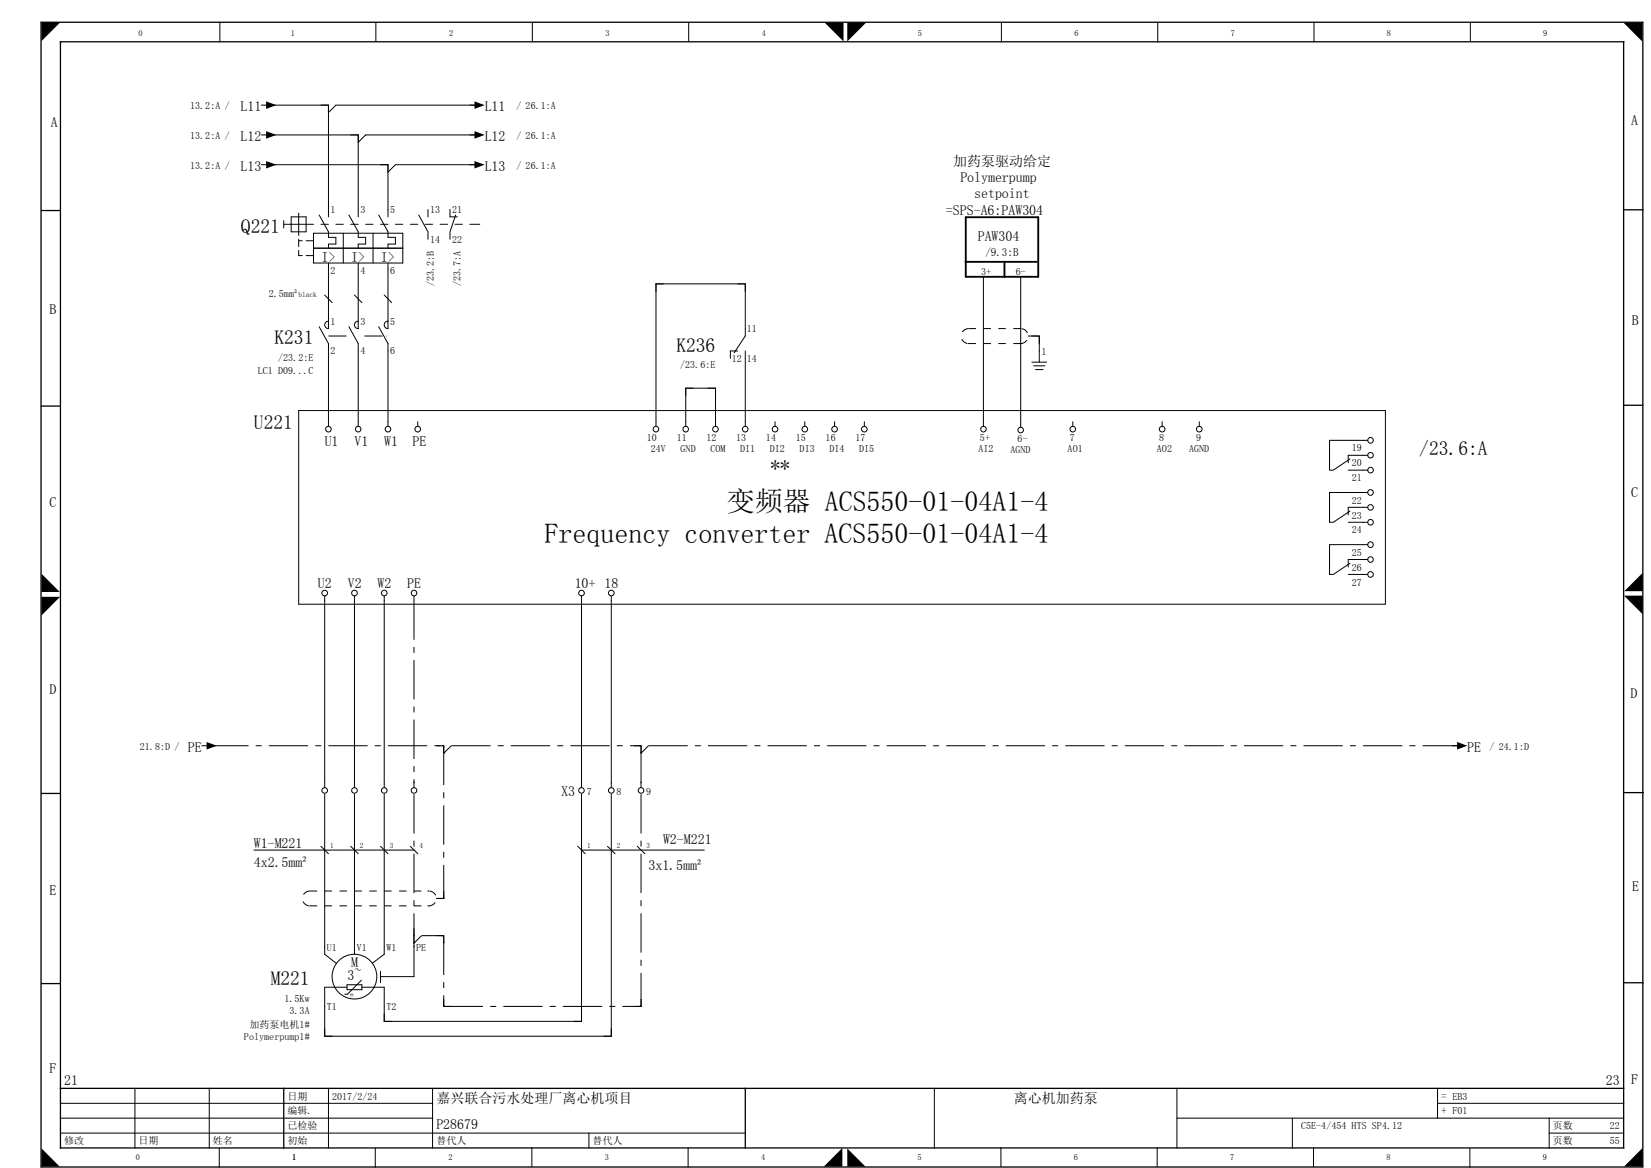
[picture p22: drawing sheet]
<svg xmlns="http://www.w3.org/2000/svg" width="297mm" height="210mm" viewBox="0 0 297 210" stroke-linecap="round" stroke-linejoin="round" font-family="sans-serif">
<defs><g id="words">
<g font-size="5">
<text x="130.8" y="91.8">变频器 ACS550-01-04A1-4</text>
<text x="98" y="97.6">Frequency converter ACS550-01-04A1-4</text>
</g>
<g font-size="3.5">
<text x="43.3" y="41.8">Q221</text>
<text x="49.4" y="61.9">K231</text>
<text x="121.7" y="63.2">K236</text>
<text x="45.7" y="77.2">U221</text>
<text x="255.4" y="81.8">/23.6:A</text>
<text x="138.6" y="84.9">**</text>
<text x="48.7" y="177.1">M221</text>
</g>
<g font-size="2.5">
<text x="9.1" y="22.8">A</text>
<text x="43.3" y="20">L11</text>
<text x="87.2" y="20">L11</text>
<text x="293.5" y="22.5">A</text>
<text x="43.3" y="25.3">L12</text>
<text x="87.2" y="25.3">L12</text>
<text x="171.5" y="29.8">加药泵驱动给定</text>
<text x="43.3" y="30.7">L13</text>
<text x="87.2" y="30.7">L13</text>
<text x="172.8" y="32.7">Polymerpump</text>
<text x="175.3" y="35.5">setpoint</text>
<text x="170.2" y="38.6">=SPS-A6:PAW304</text>
<text x="57.8" y="47">I&gt;</text>
<text x="63.2" y="47">I&gt;</text>
<text x="68.5" y="47">I&gt;</text>
<text x="175.9" y="43.3">PAW304</text>
<text x="8.9" y="56.4">B</text>
<text x="293.6" y="58.4">B</text>
<text x="58.4" y="80.2">U1</text>
<text x="63.8" y="80.2">V1</text>
<text x="69.1" y="80.2">W1</text>
<text x="74.2" y="80.2">PE</text>
<text x="293.5" y="89.4">C</text>
<text x="8.9" y="91.2">C</text>
<text x="57.2" y="105.7">U2</text>
<text x="62.6" y="105.7">V2</text>
<text x="67.9" y="105.7">W2</text>
<text x="73.3" y="105.7">PE</text>
<text x="103.4" y="105.7">10+ 18</text>
<text x="8.9" y="124.7">D</text>
<text x="293.3" y="125.5">D</text>
<text x="33.8" y="135.1">PE</text>
<text x="264" y="135.1">PE</text>
<text x="101" y="143.2">X3</text>
<text x="45.7" y="152.5">W1-M221</text>
<text x="45.7" y="155.8">4x2.5mm²</text>
<text x="119.3" y="151.8">W2-M221</text>
<text x="8.9" y="160.8">E</text>
<text x="116.7" y="156.5">3x1.5mm²</text>
<text x="293.6" y="160.2">E</text>
<text x="63.2" y="173.8">M</text>
<text x="62.5" y="176.1">3~</text>
<text x="8.9" y="193">F</text>
<text x="11.5" y="195">21</text>
<text x="288.9" y="195">23</text>
<text x="293.5" y="194.8">F</text>
<text x="78.5" y="203">P28679</text>
<text x="78.5" y="198.3">嘉兴联合污水处理厂离心机项目</text>
<text x="182.4" y="198.3">离心机加药泵</text>
</g>
<g font-size="2">
<text x="177.3" y="46">/9.3:B</text>
<text x="259.3" y="197.7">= EB3</text>
<text x="259.3" y="200.3">+ F01</text>
</g>
<g font-size="1.8">
<text x="34.2" y="19.7">13.2:A /</text>
<text x="92.9" y="19.7">/ 26.1:A</text>
<text x="34.2" y="25">13.2:A /</text>
<text x="92.9" y="25">/ 26.1:A</text>
<text x="34.2" y="30.4">13.2:A /</text>
<text x="92.9" y="30.4">/ 26.1:A</text>
<text x="59.5" y="38.3">1</text>
<text x="64.8" y="38.3">3</text>
<text x="70.2" y="38.3">5</text>
<text x="77.4" y="38.3">13</text>
<text x="81.4" y="38.3">21</text>
<text x="77.4" y="43.6">14</text>
<text x="81.4" y="43.6">22</text>
<text x="48.4" y="53.5">2.5mm²</text>
<text x="59.5" y="49.2">2</text>
<text x="64.8" y="49.2">4</text>
<text x="70.2" y="49.2">6</text>
<text x="78.1" y="51.4" transform="rotate(-90 78.1 51.4)">/23.2:B</text>
<text x="82.8" y="51.4" transform="rotate(-90 82.8 51.4)">/23.7:A</text>
<text x="176.5" y="49.4">3+</text>
<text x="182.7" y="49.4">6-</text>
<text x="59.5" y="58.4">1</text>
<text x="64.8" y="58.4">3</text>
<text x="70.2" y="58.4">5</text>
<text x="134.3" y="59.8">11</text>
<text x="50" y="64.9">/23.2:E</text>
<text x="59.5" y="63.7">2</text>
<text x="64.8" y="63.7">4</text>
<text x="70.2" y="63.7">6</text>
<text x="131.7" y="65">12</text>
<text x="134.3" y="65">14</text>
<text x="187.4" y="63.8">1</text>
<text x="46.4" y="67.2">LC1 D09...C</text>
<text x="122.4" y="66.2">/23.6:E</text>
<text x="116.4" y="79.3">10</text>
<text x="117.1" y="81.3">24V</text>
<text x="121.7" y="79.3">11</text>
<text x="122.4" y="81.3">GND</text>
<text x="127.1" y="79.3">12</text>
<text x="127.8" y="81.3">COM</text>
<text x="132.5" y="79.3">13</text>
<text x="133.2" y="81.3">DI1</text>
<text x="137.8" y="79.3">14</text>
<text x="138.5" y="81.3">DI2</text>
<text x="143.2" y="79.3">15</text>
<text x="143.9" y="81.3">DI3</text>
<text x="148.5" y="79.3">16</text>
<text x="149.2" y="81.3">DI4</text>
<text x="153.9" y="79.3">17</text>
<text x="154.6" y="81.3">DI5</text>
<text x="176" y="81.3">AI2</text>
<text x="176.3" y="79.3">5+</text>
<text x="181.8" y="81.4">AGND</text>
<text x="183.1" y="79.4">6-</text>
<text x="192.1" y="81.3">AO1</text>
<text x="192.5" y="79.3">7</text>
<text x="208.1" y="81.3">AO2</text>
<text x="208.5" y="79.3">8</text>
<text x="213.9" y="81.3">AGND</text>
<text x="215.2" y="79.3">9</text>
<text x="243.2" y="81.2">19</text>
<text x="243.2" y="83.8">20</text>
<text x="243.2" y="86.5">21</text>
<text x="243.2" y="90.5">22</text>
<text x="243.2" y="95.9">24</text>
<text x="243.2" y="93.2">23</text>
<text x="243.2" y="99.9">25</text>
<text x="243.2" y="105.3">27</text>
<text x="243.2" y="102.6">26</text>
<text x="25.2" y="134.8">21.8:D /</text>
<text x="268" y="134.8">/ 24.1:D</text>
<text x="105.6" y="142.9">7</text>
<text x="110.9" y="142.9">8</text>
<text x="116.3" y="142.9">9</text>
<text x="58.8" y="170.9">U1</text>
<text x="64.2" y="170.9">V1</text>
<text x="69.5" y="170.9">W1</text>
<text x="74.9" y="170.9">PE</text>
<text x="44.9" y="184.9">加药泵电机1#</text>
<text x="51.2" y="180.2">1.5Kw</text>
<text x="52.1" y="182.2">3.3A</text>
<text x="58.8" y="181.5">T1</text>
<text x="69.5" y="181.5">T2</text>
<text x="43.9" y="186.9">Polymerpump1#</text>
<text x="51.7" y="197.7">日期</text>
<text x="59.8" y="197.7">2017/2/24</text>
<text x="51.7" y="200.3">编辑.</text>
<text x="51.7" y="203">已检验</text>
<text x="234.1" y="203">C5E-4/454 HTS SP4.12</text>
<text x="279.4" y="203">页数</text>
<text x="289.6" y="203">22</text>
<text x="11.5" y="205.7">修改</text>
<text x="24.9" y="205.7">日期</text>
<text x="38.3" y="205.7">姓名</text>
<text x="51.7" y="205.7">初始</text>
<text x="78.5" y="205.7">替代人</text>
<text x="106.6" y="205.7">替代人</text>
<text x="279.4" y="205.7">页数</text>
<text x="289.6" y="205.7">55</text>
</g>
<g font-size="1.5">
<text x="24.9" y="6.5">0</text>
<text x="52.3" y="6.4">1</text>
<text x="80.8" y="6.4">2</text>
<text x="108.9" y="6.4">3</text>
<text x="137.1" y="6.4">4</text>
<text x="165.2" y="6.4">5</text>
<text x="193.3" y="6.4">6</text>
<text x="221.4" y="6.4">7</text>
<text x="249.5" y="6.4">8</text>
<text x="277.7" y="6.4">9</text>
<text x="24.5" y="208.6">0</text>
<text x="52.6" y="208.6">1</text>
<text x="80.7" y="208.6">2</text>
<text x="108.8" y="208.6">3</text>
<text x="136.9" y="208.6">4</text>
<text x="165.1" y="208.6">5</text>
<text x="193.2" y="208.6">6</text>
<text x="221.3" y="208.6">7</text>
<text x="249.4" y="208.6">8</text>
<text x="277.6" y="208.6">9</text>
</g>
<g font-size="1.3">
<text x="53.7" y="53.4">black</text>
<text x="59.4" y="152.5">1</text>
<text x="64.8" y="152.5">2</text>
<text x="70.1" y="152.5">3</text>
<text x="75.5" y="152.5">4</text>
<text x="105.6" y="152.5">1</text>
<text x="111" y="152.5">2</text>
<text x="116.3" y="152.5">3</text>
</g>
<text font-size="1" x="62.8" y="179.2">Θ</text>
</g></defs>
<g fill="none" stroke="#000" stroke-width=".18">
<path d="M39.6 4v3.4M47 18.9h.9M48.4 18.9h10.7v20.1M57.7 18.9h1.4v1.3l1.3-1.3h25.5M67.6 4v3.4M95.8 4.1v3.3M123.9 4.1v3.3M180.2 4.1v3.4M208.3 4.2v3.4M236.4 4.1v3.4M264.5 4.1v3.3M47 24.3h.9"/>
<path d="M47 29.6h.9M48.4 24.3h16v14.7M48.4 29.6h21.4v9.4M51.1 39.7v1.3M52.4 39h2.7v2.7h-2.7zM53.7 38.3v4M57.4 38.7l1.7 3v1h1.3v1.2h-1.3v.7M62.8 38.7l1.6 3v1h1.4v1.2h-1.4v.7M63.1 24.3h1.3v1.3l1.4-1.3h20.1M68.1 38.7l1.7 3v1h1.3v1.2h-1.3v.7M68.5 29.6h1.3v1.3l1.3-1.3h14.8M75.3 38.7l1.7 3v1.3"/>
<path d="M77 37.7v1.3M81 37.7v1.3h1.3M82 38.7l-1 3v1.3M51.1 40.3h5.3M53.7 43v1.3M53.7 43.3h.7M53.7 45v1h.7M55.1 43.3h1.3M55.1 46h1.3M56.4 44.6h16.1M56.4 41.9h16.1v5.4h-16.1zM57.4 58.7l1.7 3.1v14.8"/>
<path d="M57.7 40.3h1.4M58.4 53l1.4 1.4M59.1 47.3v11.8a.67 .67 0 0 1-.7-.7 .67 .67 0 0 1 .7-.7M60.4 40.3h1.4M61.8 41.9v5.4M62.8 58.7l1.6 3.1v14.8M63.1 40.3h1.3M63.8 53l1.3 1.4M64.4 47.3v11.8a.67 .67 0 0 1-.6-.7 .67 .67 0 0 1 .6-.7M65.8 40.3h1.3M67.1 41.9v5.4M68.1 58.7l1.7 3.1v14.8"/>
<path d="M68.5 40.3h1.3M69.1 53l1.4 1.4M69.8 47.3v11.8a.67 .67 0 0 1-.7-.7 .67 .67 0 0 1 .7-.7M71.1 40.3h1.4M73.8 40.3h1.4M76.5 40.3h1.3M79.2 40.3h1.3M81.8 40.3h1.4M84.5 40.3h1.8M132.7 51h1.4v1.4M176.9 49.7v26.9M183.6 49.7v27.1"/>
<path d="M53.7 73.8h195.6v34.8h-195.6zM75.2 75.8v.8M123.4 76.6v-6.8h5.3v6.8M127.4 69.8h1.3v1.3M132.1 63.4l2-3v-9.4h-16.1v25.6M132.7 63.1h-1.3v1.3M134.1 63.1v13.5M139.4 75.8v.8M144.8 75.8v.8M150.2 75.8v.8M155.5 75.8v.8M185 60.4h2v4.7"/>
<path d="M185.6 65.1h2.7M185.6 60.4h1.4v1.4M186 65.8h2M186.3 66.4h1.4M193 75.8v.8M209.1 75.8v.8M215.8 75.8v.8M246.1 79.2h-6.9v5.3h.7l3-2M242.6 84.5h3.5M242.6 93.9h3.5M246.1 88.5h-6.9v5.4h.7l3-2M246.1 97.9h-6.9v5.4h.7l3-2"/>
<path d="M246.1 81.9h-3.5v1.3M246.1 91.2h-3.5v1.4M58.4 107.1v34.5M63.8 107.1v34.5M69.1 107.1v34.5M74.5 107.1v.9M104.6 107.1v34.5M110 107.1v34.5M242.6 103.3h3.5M246.1 100.6h-3.5v1.3M36.3 134.1h.9M261.3 134.1h.8"/>
<path d="M45.7 152.8h28.8M57.7 152.1l1.4 1.4M58.4 142.8v28.8l2.1 1.6M63.1 152.1l1.3 1.4M63.8 142.8v28.8M68.5 152.1l1.3 1.4M69.1 142.8v28.8l-2.1 1.6M73.8 152.1l1.4 1.4M74.5 140.8v.8M103.9 152.1l1.4 1.4M104.6 142.8v40.8h-35.5v-6.1h-4M104.6 152.8h22.1"/>
<path d="M109.3 152.1l1.4 1.4M110 142.8v43.5h-51.6v-8.8h4M114.7 152.1l1.3 1.4M115.3 140.8v.8M62.4 177h2.7v.9h-2.7zM65 176.2l-2.5 2.5h-.5M68.5 174.6v2M74.5 170.2v5.4h-6M10.9 198.4h66.9M24.3 195.7v10.7M37.7 195.7v10.7M58.4 185v1.3h1.4"/>
<path d="M59.1 195.7v10.7M69.1 182.3v1.3h1.4M77.8 195.7v10.7M168.1 195.7v10.7M211.7 195.7v10.7M258.6 198.4h33.5M258.6 195.7v5.3M10.9 203.7h123.2M10.9 201h66.9M39.5 206.5v3.3M67.5 206.5v3.3M95.7 206.4v3.3"/>
<path d="M106 203.7v2.7M123.8 206.4v3.4M180.1 206.3v3.4M208.2 206.4v3.3M211.7 201h80.4M232.5 201v5.4M236.3 206.4v3.3M264.5 206.5v3.3M278.7 203.7h13.4M278.7 201v5.4"/>
<circle cx="59.1" cy="77.2" r=".5"/>
<circle cx="64.4" cy="77.2" r=".5"/>
<circle cx="69.8" cy="77.2" r=".5"/>
<circle cx="75.2" cy="77.2" r=".51"/>
<circle cx="118" cy="77.2" r=".5"/>
<circle cx="123.4" cy="77.2" r=".5"/>
<circle cx="128.7" cy="77.2" r=".5"/>
<circle cx="134.1" cy="77.2" r=".5"/>
<circle cx="139.4" cy="77.2" r=".51"/>
<circle cx="144.8" cy="77.2" r=".51"/>
<circle cx="150.2" cy="77.2" r=".51"/>
<circle cx="155.5" cy="77.2" r=".51"/>
<circle cx="176.9" cy="77.2" r=".5"/>
<circle cx="183.6" cy="77.3" r=".49"/>
<circle cx="193" cy="77.2" r=".5"/>
<circle cx="209.1" cy="77.2" r=".51"/>
<circle cx="215.8" cy="77.2" r=".51"/>
<circle cx="246.6" cy="79.2" r=".5"/>
<circle cx="246.6" cy="81.8" r=".5"/>
<circle cx="246.6" cy="84.5" r=".5"/>
<circle cx="246.6" cy="88.5" r=".5"/>
<circle cx="246.6" cy="93.9" r=".5"/>
<circle cx="246.6" cy="91.2" r=".5"/>
<circle cx="246.6" cy="97.9" r=".5"/>
<circle cx="58.4" cy="106.6" r=".51"/>
<circle cx="63.8" cy="106.6" r=".51"/>
<circle cx="69.1" cy="106.6" r=".51"/>
<circle cx="74.5" cy="106.6" r=".5"/>
<circle cx="104.6" cy="106.6" r=".51"/>
<circle cx="110" cy="106.6" r=".51"/>
<circle cx="246.6" cy="103.3" r=".5"/>
<circle cx="246.6" cy="100.6" r=".5"/>
<circle cx="58.4" cy="142.1" r=".5"/>
<circle cx="63.8" cy="142.1" r=".5"/>
<circle cx="69.1" cy="142.1" r=".5"/>
<circle cx="74.5" cy="142.1" r=".5"/>
<circle cx="104.6" cy="142.1" r=".49"/>
<circle cx="110" cy="142.1" r=".5"/>
<circle cx="115.3" cy="142.1" r=".5"/>
<circle cx="63.8" cy="175.6" r="4"/>
</g>
<g fill="none" stroke="#000" stroke-width=".23">
<path d="M7.4 4h288.2v205.8h-288.2zM10.9 7.5h281.2v198.9h-281.2zM7.5 37.8h3.3M292.3 37.7h3.3M7.4 73h3.3M292.3 72.9h3.3M7.5 142.6h3.3M292.3 142.5h3.3M7.5 176.8h3.3M292.3 176.7h3.3M10.9 195.7h281.2M51.1 195.7v10.7"/>
<path d="M134.1 195.7v10.7"/>
</g>
<g fill="#000">
<path d="M7.5 4h3.3l-3.3 3.4zM47.9 18.2l1.8 .7-1.8 .7zM85.4 18.2l1.8 .7-1.8 .7zM148.4 4.1h3.4v3.4zM152.4 4.1h3.4l-3.4 3.4zM292.1 4.1h3.4v3.4zM47.9 23.6l1.8 .7-1.8 .6zM47.9 29l1.8 .6-1.8 .7zM85.4 23.6l1.8 .7-1.8 .6zM85.4 29l1.8 .6-1.8 .7zM183.4 59h.3v.1l-.3 .1zM183.6 59h.1v.2z"/>
<path d="M69.5 60.3l.1 .2h-.1zM174.2 61.7l.1 .1h-.1zM183.4 61.7l.3 .1h-.3zM7.5 103.1l3.2 3.3h-3.2zM7.5 107.3h3.3l-3.3 3.3zM295.5 103v3.3h-3.3zM292.2 107.1h3.3v3.3zM37.2 133.4l1.8 .7-1.8 .6zM79.6 134h.3v.1l-.3 .1zM79.8 135.1h.1v.4l-.1-.1zM79.8 135.3l.2-.1 .1 .1-.3 .2zM115.1 134h.3v.1l-.3 .1z"/>
<path d="M115.2 135.1h.2v.4h-.1zM115.3 135.3l.2-.1 .1 .1-.3 .2zM262.1 133.4l1.9 .7-1.9 .6zM262.4 134l.3 .1-.3 .1zM74.4 140.5h.2l-.1 .3h-.1zM115.2 140.5h.2v.3h-.1zM55.7 162.8l.1 .1h-.1zM74.4 170h.2l-.1 .3-.1-.1zM74.4 168h.2l-.1 .3-.1-.1zM74.4 169.3h.2l-.1 .4zM74.4 169.5l.2-.2 .1 .1-.2 .3zM76.9 162.8h.3v.1h-.3z"/>
<path d="M76.9 160.1l.4 .1-.4 .1zM77.1 160.1h.2l-.1 .2zM79.6 168.1h.2l.1 .2h-.3zM79.6 161.4l.3 .1v.1h-.3zM79.8 161.3h.1v.3l-.1-.1zM79.8 169.3h.1l-.1 .4zM79.8 180.7h.1v.3l-.1-.1zM80.9 180.8l.4 .1-.4 .1zM115.1 180.8h.2l.1 .2h-.3zM115.2 180.7h.2v.3h-.1zM7.5 206.5l3.2 3.2h-3.2zM151.6 206.4v3.3h-3.4z"/>
<path d="M152.4 206.5l3.3 3.2h-3.3zM295.5 206.4v3.3h-3.3z"/>
</g>
<g fill="none" stroke="#000" stroke-width=".18" stroke-dasharray="7.1 1.3 1.1 1.3" stroke-linecap="butt">
<path d="M74.5 107.9v32.9M37.7 134.1h42.1M78.5 134.1h1.3M79.8 134.1v27.4M79.8 134.1v1.3M81.2 134.1h34.1M81.2 134.1l-1.4 1.3M114 134.1h1.3M115.3 134.1v6.7M115.3 134.1v1.3M116.7 134.1h146M116.7 134.1l-1.4 1.3"/>
<path d="M74.5 142.8v25.4M115.3 142.8v38.1M74.5 168.2v2M74.5 166.9v2.7M75.8 168.2h4M75.8 168.2l-1.3 1.4M78.5 161.5h1.3M78.5 168.2h1.3M79.8 168.2v12.7M79.8 179.6v1.3M79.8 160.2v1.3M79.8 168.2v1.4"/>
<path d="M115.3 179.6v1.3M79.8 180.9h35.5M79.8 180.9h1.4M114 180.9h1.3"/>
</g>
<path d="M59.1 60.4h10.5" fill="none" stroke="#000" stroke-width=".18" stroke-dasharray="3.2 3.2" stroke-linecap="butt"/>
<path d="M173.8 39.1h13v10.7h-13zM173.8 47.1h12.7M180.7 47.3v2.5" fill="none" stroke="#000" stroke-width=".33"/>
<path d="M174.3 59.1h9.3M174.3 59.1a1.34 1.34 0 0 0-1.4 1.3 1.34 1.34 0 0 0 1.4 1.4M174.3 61.8h9.3M183.6 61.8a1.34 1.34 0 0 0 1.4-1.4 1.34 1.34 0 0 0-1.4-1.3M55.7 162.9h21.5M55.7 160.2h21.5M55.7 160.2a1.33 1.33 0 0 0-1.3 1.3 1.33 1.33 0 0 0 1.3 1.4M77.2 162.9a1.33 1.33 0 0 0 1.3-1.4 1.33 1.33 0 0 0-1.3-1.3" fill="none" stroke="#000" stroke-width=".18" stroke-dasharray="1.3 1.3" stroke-linecap="butt"/>
<use href="#words"/>
</svg>
